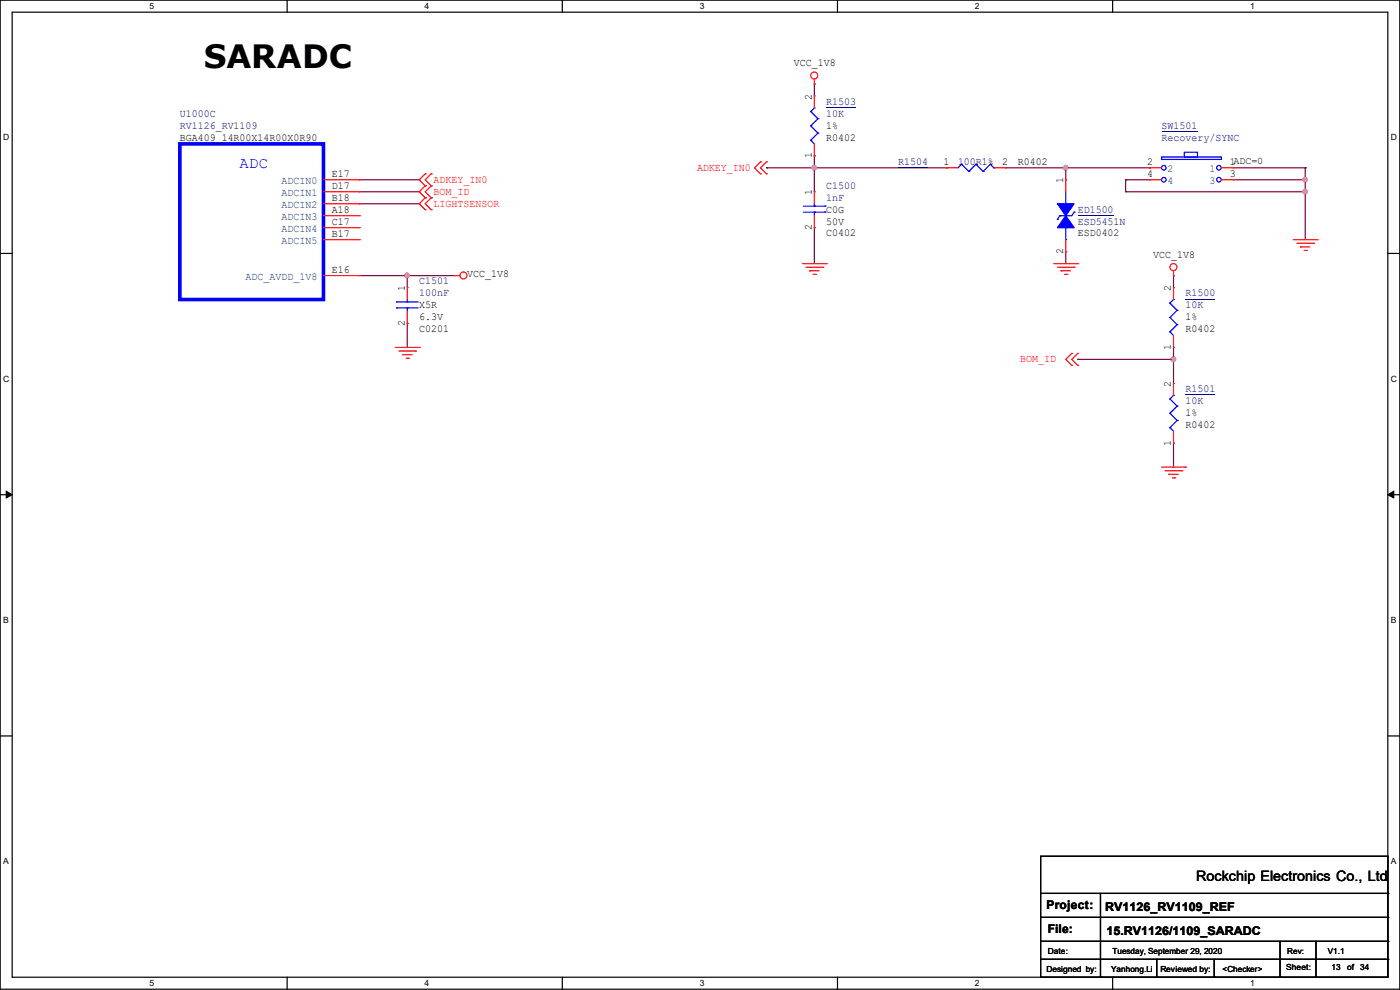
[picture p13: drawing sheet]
<svg xmlns="http://www.w3.org/2000/svg" width="297mm" height="210mm" viewBox="0 0 297 210" stroke-linecap="round" stroke-linejoin="round" font-family="sans-serif">
<defs><g id="words">
<text font-size="6.8" x="43.2" y="14.5">SARADC</text>
<text font-size="3.3" fill="#00f" x="50.8" y="35.7">ADC</text>
<text font-size="3" x="253.8" y="186.9">Rockchip Electronics Co., Ltd</text>
<g font-size="2.5">
<text x="222" y="192.9">Project:</text>
<text x="222.3" y="198">File:</text>
<text x="234.5" y="193.2">RV1126_RV1109_REF</text>
<text x="234.7" y="198.2">15.RV1126/1109_SARADC</text>
</g>
<g font-size="2.3">
<text x="168.4" y="14.1">VCC_1V8</text>
<text x="172.2" y="21.1" transform="rotate(-90 172.2 21.1)">2</text>
<text x="38.1" y="29.8">BGA409_14R00X14R00X0R90</text>
<text x="175.3" y="29.8">R0402</text>
<text x="175.3" y="27.3">1%</text>
<text x="172.2" y="33.6" transform="rotate(-90 172.2 33.6)">1</text>
<text x="200.2" y="35.1">1</text>
<text x="212.6" y="35.1">2</text>
<text x="215.9" y="34.9">R0402</text>
<text x="243.4" y="35.1">2</text>
<text x="260.9" y="35.1">1ADC=0</text>
<text x="70.4" y="37.6">E17</text>
<text x="70.4" y="40.1">D17</text>
<text x="172.2" y="41.4" transform="rotate(-90 172.2 41.4)">1</text>
<text x="225.5" y="38.9" transform="rotate(-90 225.5 38.9)">1</text>
<text x="243.4" y="37.6">4</text>
<text x="260.9" y="37.6">3</text>
<text x="70.4" y="42.7">B18</text>
<text x="70.4" y="45.2">A18</text>
<text x="70.4" y="47.8">C17</text>
<text x="175.3" y="45.1">C0G</text>
<text x="175.3" y="47.6">50V</text>
<text x="70.4" y="50.3">B17</text>
<text x="172.2" y="48.8" transform="rotate(-90 172.2 48.8)">2</text>
<text x="175.3" y="50.2">C0402</text>
<text x="225.5" y="53.9" transform="rotate(-90 225.5 53.9)">2</text>
<text x="228.6" y="50.2">ESD0402</text>
<text x="70.4" y="57.9">E16</text>
<text x="99.1" y="58.8">VCC_1V8</text>
<text x="244.6" y="54.7">VCC_1V8</text>
<text x="85.9" y="61.8" transform="rotate(-90 85.9 61.8)">1</text>
<text x="88.9" y="65.4">X5R</text>
<text x="248.4" y="61.8" transform="rotate(-90 248.4 61.8)">2</text>
<text x="85.9" y="69.1" transform="rotate(-90 85.9 69.1)">2</text>
<text x="88.9" y="70.5">C0201</text>
<text x="88.9" y="67.9">6.3V</text>
<text x="251.5" y="70.5">R0402</text>
<text x="251.5" y="67.9">1%</text>
<text x="248.4" y="74.2" transform="rotate(-90 248.4 74.2)">1</text>
<text x="248.4" y="82.1" transform="rotate(-90 248.4 82.1)">2</text>
<text x="251.5" y="88.3">1%</text>
<text x="248.4" y="94.5" transform="rotate(-90 248.4 94.5)">1</text>
<text x="251.5" y="90.8">R0402</text>
</g>
<g font-size="2.3" fill="#000080">
<text x="175.3" y="22.2">R1503</text>
<text x="38.1" y="24.8">U1000C</text>
<text x="38.1" y="27.3">RV1126_RV1109</text>
<text x="175.3" y="24.8">10K</text>
<text x="246.4" y="27.3">SW1501</text>
<text x="246.4" y="29.8">Recovery/SYNC</text>
<text x="190.5" y="34.9">R1504</text>
<text x="203.2" y="34.9">100R1%</text>
<text x="175.3" y="40">C1500</text>
<text x="175.3" y="42.5">1nF</text>
<text x="228.6" y="45.1">ED1500</text>
<text x="228.6" y="47.6">ESD5451N</text>
<text x="88.9" y="60.3">C1501</text>
<text x="88.9" y="62.9">100nF</text>
<text x="251.5" y="62.9">R1500</text>
<text x="251.5" y="65.4">10K</text>
<text x="251.5" y="83.2">R1501</text>
<text x="251.5" y="85.7">10K</text>
</g>
<g font-size="2.3" fill="#004080">
<text x="59.7" y="39.1">ADCIN0</text>
<text x="59.7" y="41.6">ADCIN1</text>
<text x="247.7" y="36.5">2</text>
<text x="247.7" y="39.1">4</text>
<text x="256.6" y="36.5">1</text>
<text x="256.6" y="39.1">3</text>
<text x="59.7" y="44.2">ADCIN2</text>
<text x="59.7" y="46.7">ADCIN3</text>
<text x="59.7" y="49.2">ADCIN4</text>
<text x="59.7" y="51.8">ADCIN5</text>
<text x="52.1" y="59.4">ADC_AVDD_1V8</text>
</g>
<g font-size="2.3" fill="#f00">
<text x="92" y="38.7">ADKEY_IN0</text>
<text x="92" y="41.3">BOM_ID</text>
<text x="147.9" y="36.2">ADKEY_IN0</text>
<text x="92" y="43.8">LIGHTSENSOR</text>
<text x="216.5" y="76.8">BOM_ID</text>
</g>
<g font-size="1.8">
<text x="31.7" y="1.9">5</text>
<text x="90.1" y="1.9">4</text>
<text x="148.5" y="1.9">3</text>
<text x="206.8" y="1.9">2</text>
<text x="265.2" y="1.9">1</text>
<text x=".7" y="29.8">D</text>
<text x="295.1" y="29.8">D</text>
<text x=".7" y="80.9">C</text>
<text x="295.1" y="80.9">C</text>
<text x=".7" y="132.1">B</text>
<text x="295.1" y="132.1">B</text>
<text x=".7" y="183.3">A</text>
<text x="295.1" y="183.3">A</text>
<text x="222.3" y="202.3">Date:</text>
<text x="236" y="202.3">Tuesday, September 29, 2020</text>
<text x="281.7" y="202.3">V1.1</text>
<text x="31.7" y="209.2">5</text>
<text x="90.1" y="209.2">4</text>
<text x="148.5" y="209.2">3</text>
<text x="206.8" y="209.2">2</text>
<text x="222" y="206.1">Designed by:</text>
<text x="235.7" y="206.1">Yanhong.Li</text>
<text x="246.2" y="206.1">Reviewed by:</text>
<text x="259.4" y="206.1">&lt;Checker&gt;</text>
<text x="265.2" y="209.2">1</text>
<text x="272.8" y="205.9">Sheet:</text>
<text x="282.5" y="205.9">13</text>
<text x="285.8" y="205.9">of</text>
<text x="288.6" y="205.9">34</text>
</g>
<text font-size="1.7" x="273.1" y="202.3">Rev:</text>
</g></defs>
<path d="M0 0h297v209.8h-297zM2.6 2.6h291.8v204.7h-291.8z" fill="none" stroke="#000" stroke-width=".25"/>
<g fill="#fff">
<path d="M31.7 .3h1v2h-1z"/>
<path d="M31.7 207.6h1v1.9h-1z"/>
</g>
<path d="M60.9 0v2.6M60.9 207.3v2.5" fill="none" stroke="#000" stroke-width=".25"/>
<g fill="#fff">
<path d="M90.1 .3h1v2h-1z"/>
<path d="M90.1 207.6h1v1.9h-1z"/>
</g>
<path d="M119.3 0v2.6M119.3 207.3v2.5" fill="none" stroke="#000" stroke-width=".25"/>
<g fill="#fff">
<path d="M148.5 .3h.9v2h-.9z"/>
<path d="M148.5 207.6h.9v1.9h-.9z"/>
</g>
<path d="M177.7 0v2.6M177.7 207.3v2.5" fill="none" stroke="#000" stroke-width=".25"/>
<g fill="#fff">
<path d="M206.8 .3h1v2h-1z"/>
<path d="M206.8 207.6h1v1.9h-1z"/>
</g>
<path d="M236.1 0v2.6M236.1 207.3v2.5" fill="none" stroke="#000" stroke-width=".25"/>
<g fill="#fff">
<path d="M265.2 .3h1v2h-1z"/>
<path d="M265.2 207.6h1v1.9h-1z"/>
<path d="M.7 28.2h1.2v1.9h-1.2z"/>
<path d="M295.1 28.2h1.2v1.9h-1.2z"/>
<path d="M.7 79.3h1.2v2h-1.2z"/>
<path d="M295.1 79.3h1.2v2h-1.2z"/>
</g>
<path d="M0 53.8h2.6M294.4 53.8h2.6" fill="none" stroke="#000" stroke-width=".25"/>
<g fill="#fff">
<path d="M.7 130.5h1.2v2h-1.2z"/>
<path d="M295.1 130.5h1.1v2h-1.1z"/>
</g>
<path d="M0 104.9h2.6M294.4 104.9h2.6" fill="none" stroke="#000" stroke-width=".25"/>
<path d="M1.3 104.2l1.3 .7-1.3 .8zM294.4 104.9l1.3-.7v1.5z" fill="#000" stroke="#000" stroke-width=".21"/>
<g fill="#fff">
<path d="M.7 181.7h1.2v2h-1.2z"/>
<path d="M295.1 181.7h1.1v2h-1.1z"/>
</g>
<g fill="none" stroke="#000" stroke-width=".25">
<path d="M0 156.1h2.6M294.4 156.1h2.6M220.8 181.7h73.6v25.6h-73.6zM220.8 189.5h73.6M220.8 194.6h73.6M220.8 199.7h73.6M233.5 189.5v17.8M271.6 199.7v7.6M279.2 199.7v7.6M294.4 189.5h.1M294.4 194.6h.1M294.4 199.7h.1"/>
<path d="M220.8 203.5h73.6M233.5 207.3h.1M245.4 207.3h.1M245.4 203.5v3.8M257.6 207.3h.1M257.6 203.5v3.8M271.6 207.3h.1M279.2 207.3h.1M294.4 203.5h.1"/>
</g>
<g fill="none" stroke="#800040" stroke-width=".25">
<path d="M172.8 17.8h.1M172.8 17.8v2.6M76.2 38.1h12.7M88.9 38.1h.1M162.6 35.6h.1M162.6 35.6h38.1M172.8 35.6h.1M172.8 33.1h.1M172.8 33.1v7.6M200.7 35.6h.1M213.4 35.6h30.5M226.1 35.6h.1"/>
<path d="M226.1 35.6v2.5M238.8 38.1h.1M238.8 38.1h5.1M238.8 38.1v2.6M243.9 35.6h.1M261.7 38.1h15.2M261.7 35.6h15.2M276.9 35.6h.1M276.9 38.1h.1M276.9 35.6v15.2M76.2 58.5h20.4M76.2 40.7h12.7"/>
<path d="M76.2 43.2h12.7M86.4 58.5h.1M86.4 58.5v2.5M88.9 40.7h.1M88.9 43.2h.1M172.8 48.3h.1M172.8 48.3v7.6M226.1 53.4h.1M226.1 53.4v2.5M238.8 40.7h.1M238.8 40.7h38.1M249 58.5h.1"/>
<path d="M249 58.5v2.5M276.9 40.7h.1M86.4 68.6h.1M86.4 68.6v5.1M228.6 76.2h.1M228.6 76.2h20.4M249 73.7h.1M249 76.2h.1M249 73.7v7.6M249 94h.1M249 94v5.1"/>
</g>
<g fill="#f0f" stroke="#f0f" stroke-width=".25">
<circle cx="86.4" cy="58.4" r=".49"/>
<circle cx="248.9" cy="76.2" r=".49"/>
<circle cx="276.9" cy="40.7" r=".49"/>
<circle cx="226.1" cy="35.6" r=".49"/>
<circle cx="172.7" cy="35.6" r=".49"/>
<circle cx="276.9" cy="38.1" r=".49"/>
</g>
<g fill="none" stroke="#f00" stroke-width=".25">
<path d="M172.8 17.8h.1M172.8 16.8v1M68.6 38.1h7.6M76.2 38.1h.1M90.2 36.9h.1M90.2 39.4h.1M90.2 36.9l-1.3 1.2 1.3 1.3M90.2 39.4l-1.3 1.3 1.3 1.3M91.5 39.4h.1M91.5 36.9h.1M91.5 36.9l-1.3 1.2 1.3 1.3M91.5 39.4l-1.3 1.3 1.3 1.3"/>
<path d="M161.3 36.9h.1M161.3 34.3h.1M161.3 34.3l-1.2 1.3 1.2 1.3M162.6 36.9h.1M162.6 34.3h.1M162.6 34.3l-1.3 1.3 1.3 1.3M172.8 33.1h.1M172.8 20.4h.1M172.8 20.4v2.5M172.8 30.5v2.6M200.7 35.6h.1M200.7 35.6h2.5"/>
<path d="M210.9 35.6h2.5M213.4 35.6h.1M226.1 38.1h.1M226.1 38.1v2.6M243.9 35.6h.1M243.9 38.1h.1M243.9 38.1h2.5M243.9 35.6h2.5M259.1 38.1h2.6M259.1 35.6h2.6M261.7 35.6h.1M261.7 38.1h.1"/>
<path d="M68.6 58.5h7.6M68.6 50.8h7.6M68.6 40.7h7.6M68.6 43.2h7.6M68.6 45.8h7.6M68.6 48.3h7.6M76.2 40.7h.1M76.2 43.2h.1M76.2 45.8h.1M76.2 48.3h.1M76.2 50.8h.1M76.2 58.5h.1"/>
<path d="M90.2 42h.1M90.2 44.5h.1M90.2 42l-1.3 1.2 1.3 1.3M91.5 42h.1M91.5 44.5h.1M91.5 42l-1.3 1.2 1.3 1.3M96.6 58.5h.1M96.6 58.5h1M170.2 55.9h5.1M171 56.7h3.5M171.7 57.4h.1M171.7 57.4h2.1"/>
<path d="M172.5 58.2h.5M172.8 40.7h.1M172.8 48.3h.1M172.8 40.7v2.5M172.8 45.8v2.5M173 58.2h.1M174.5 56.7h.1M175.3 55.9h.1M223.6 55.9h5M224.3 56.7h3.6M225.1 57.4h.1M225.1 57.4h2"/>
<path d="M225.8 58.2h.6M226.1 53.4h.1M226.1 50.8v2.6M226.4 58.2h.1M227.9 56.7h.1M228.6 55.9h.1M249 58.5h.1M249 57.4v1.1M274.4 50.8h5M275.1 51.6h3.6M275.9 52.4h.1M275.9 52.4h2"/>
<path d="M276.6 53.1h.6M277.2 53.1h.1M278.7 51.6h.1M279.4 50.8h.1M83.9 73.7h5M84.6 74.5h3.6M85.4 75.2h.1M85.4 75.2h2M86.1 76h.6M86.4 61h.1M86.4 68.6h.1M86.4 61v2.5"/>
<path d="M86.4 66.1v2.5M86.7 76h.1M88.2 74.5h.1M88.9 73.7h.1M227.4 77.5h.1M227.4 75h.1M227.4 75l-1.3 1.2 1.3 1.3M228.6 77.5h.1M228.6 75h.1M228.6 75l-1.2 1.2 1.2 1.3M249 73.7h.1M249 61h.1"/>
<path d="M249 61v2.5M249 71.2v2.5M246.4 99.1h5.1M247.2 99.9h3.5M249 94h.1M249 81.3h.1M249 81.3v2.6M249 91.5v2.5M250.7 99.9h.1M251.5 99.1h.1M247.9 100.6h.1M247.9 100.6h2.1"/>
<path d="M248.7 101.4h.5M249.2 101.4h.1"/>
<circle cx="172.7" cy="16" r=".74"/>
<circle cx="98.3" cy="58.4" r=".74"/>
<circle cx="248.9" cy="56.7" r=".74"/>
</g>
<g fill="none" stroke="#00f" stroke-width=".25">
<path d="M172 29.8h.1M172 26.7h.1M172 23.7h.1M172 29.8l.8 .7M172 26.7l1.5 1.5M172 23.7l1.5 1.5M172.8 22.9h.1M172.8 22.9l-.8 .8M173.5 28.2h.1M173.5 25.2h.1M173.5 28.2l-1.5 1.6M173.5 25.2l-1.5 1.5"/>
<path d="M204 34.8h.1M204 34.8l-.8 .8M204 34.8l1.5 1.6M205.5 36.4h.1M207.1 34.8h.1M207.1 34.8l-1.6 1.6M207.1 34.8l1.5 1.6M208.6 36.4h.1M210.1 34.8h.1M210.1 34.8l-1.5 1.6M210.1 34.8l.8 .8M210.9 35.6h.1"/>
<path d="M246.4 33.3h12.7v.5h-12.7zM251.2 32.3h2.8v1h-2.8zM170.5 45h4.5M170.5 43.7h4.5M172.8 43.7h.1M172.8 45h.1M172.8 43.2v.5M172.8 45v.8M175 45h.1M175 43.7h.1M224.3 46.5h.1M224.8 45.8h.1"/>
<path d="M224.8 45.8l-.5 .7M226.1 43.2h.1M226.1 50.8h.1M226.1 40.7v2.5M226.1 48.3v2.5M227.9 45h.1M227.9 45l-.5 .8h-2.6M84.1 65.3h.1M84.1 64.1h.1M84.1 65.3h4.6M84.1 64.1h4.6M86.4 64.1h.1"/>
<path d="M86.4 65.3h.1M86.4 63.5v.6M86.4 65.3v.8M248.2 70.4h.1M248.2 67.4h.1M248.2 64.3h.1M248.2 70.4l.8 .8M248.2 67.4l1.5 1.5M248.2 64.3l1.5 1.5M249 63.5h.1M249 63.5l-.8 .8M249.7 68.9h.1"/>
<path d="M249.7 65.8h.1M249.7 68.9l-1.5 1.5M249.7 65.8l-1.5 1.6M248.2 90.7h.1M248.2 87.7h.1M248.2 84.6h.1M248.2 90.7l.8 .8M248.2 87.7l1.5 1.5M248.2 84.6l1.5 1.5M249 83.9h.1M249 83.9l-.8 .7M249.7 89.2h.1"/>
<path d="M249.7 86.1h.1M249.7 89.2l-1.5 1.5M249.7 86.1l-1.5 1.6"/>
<circle cx="246.9" cy="35.6" r=".49"/>
<circle cx="246.9" cy="38.1" r=".49"/>
<circle cx="258.6" cy="35.6" r=".49"/>
<circle cx="258.6" cy="38.1" r=".49"/>
</g>
<g fill="#00f" stroke="#00f" stroke-width=".25">
<path d="M224.3 43.2h3.6l-1.8 2.6z" fill-rule="evenodd"/>
<path d="M226.1 45.8l1.8 2.5h-3.6z" fill-rule="evenodd"/>
</g>
<path d="M175.3 22.8h6.4M190.5 35.5h6.4M246.4 27.9h7.6M228.6 45.7h7.7M251.5 63.5h6.4M251.5 83.8h6.4" fill="none" stroke="#000080" stroke-width=".21"/>
<path d="M38.1 30.5h30.5v33h-30.5z" fill="none" stroke="#00f" stroke-width=".76"/>
<use href="#words"/>
</svg>
